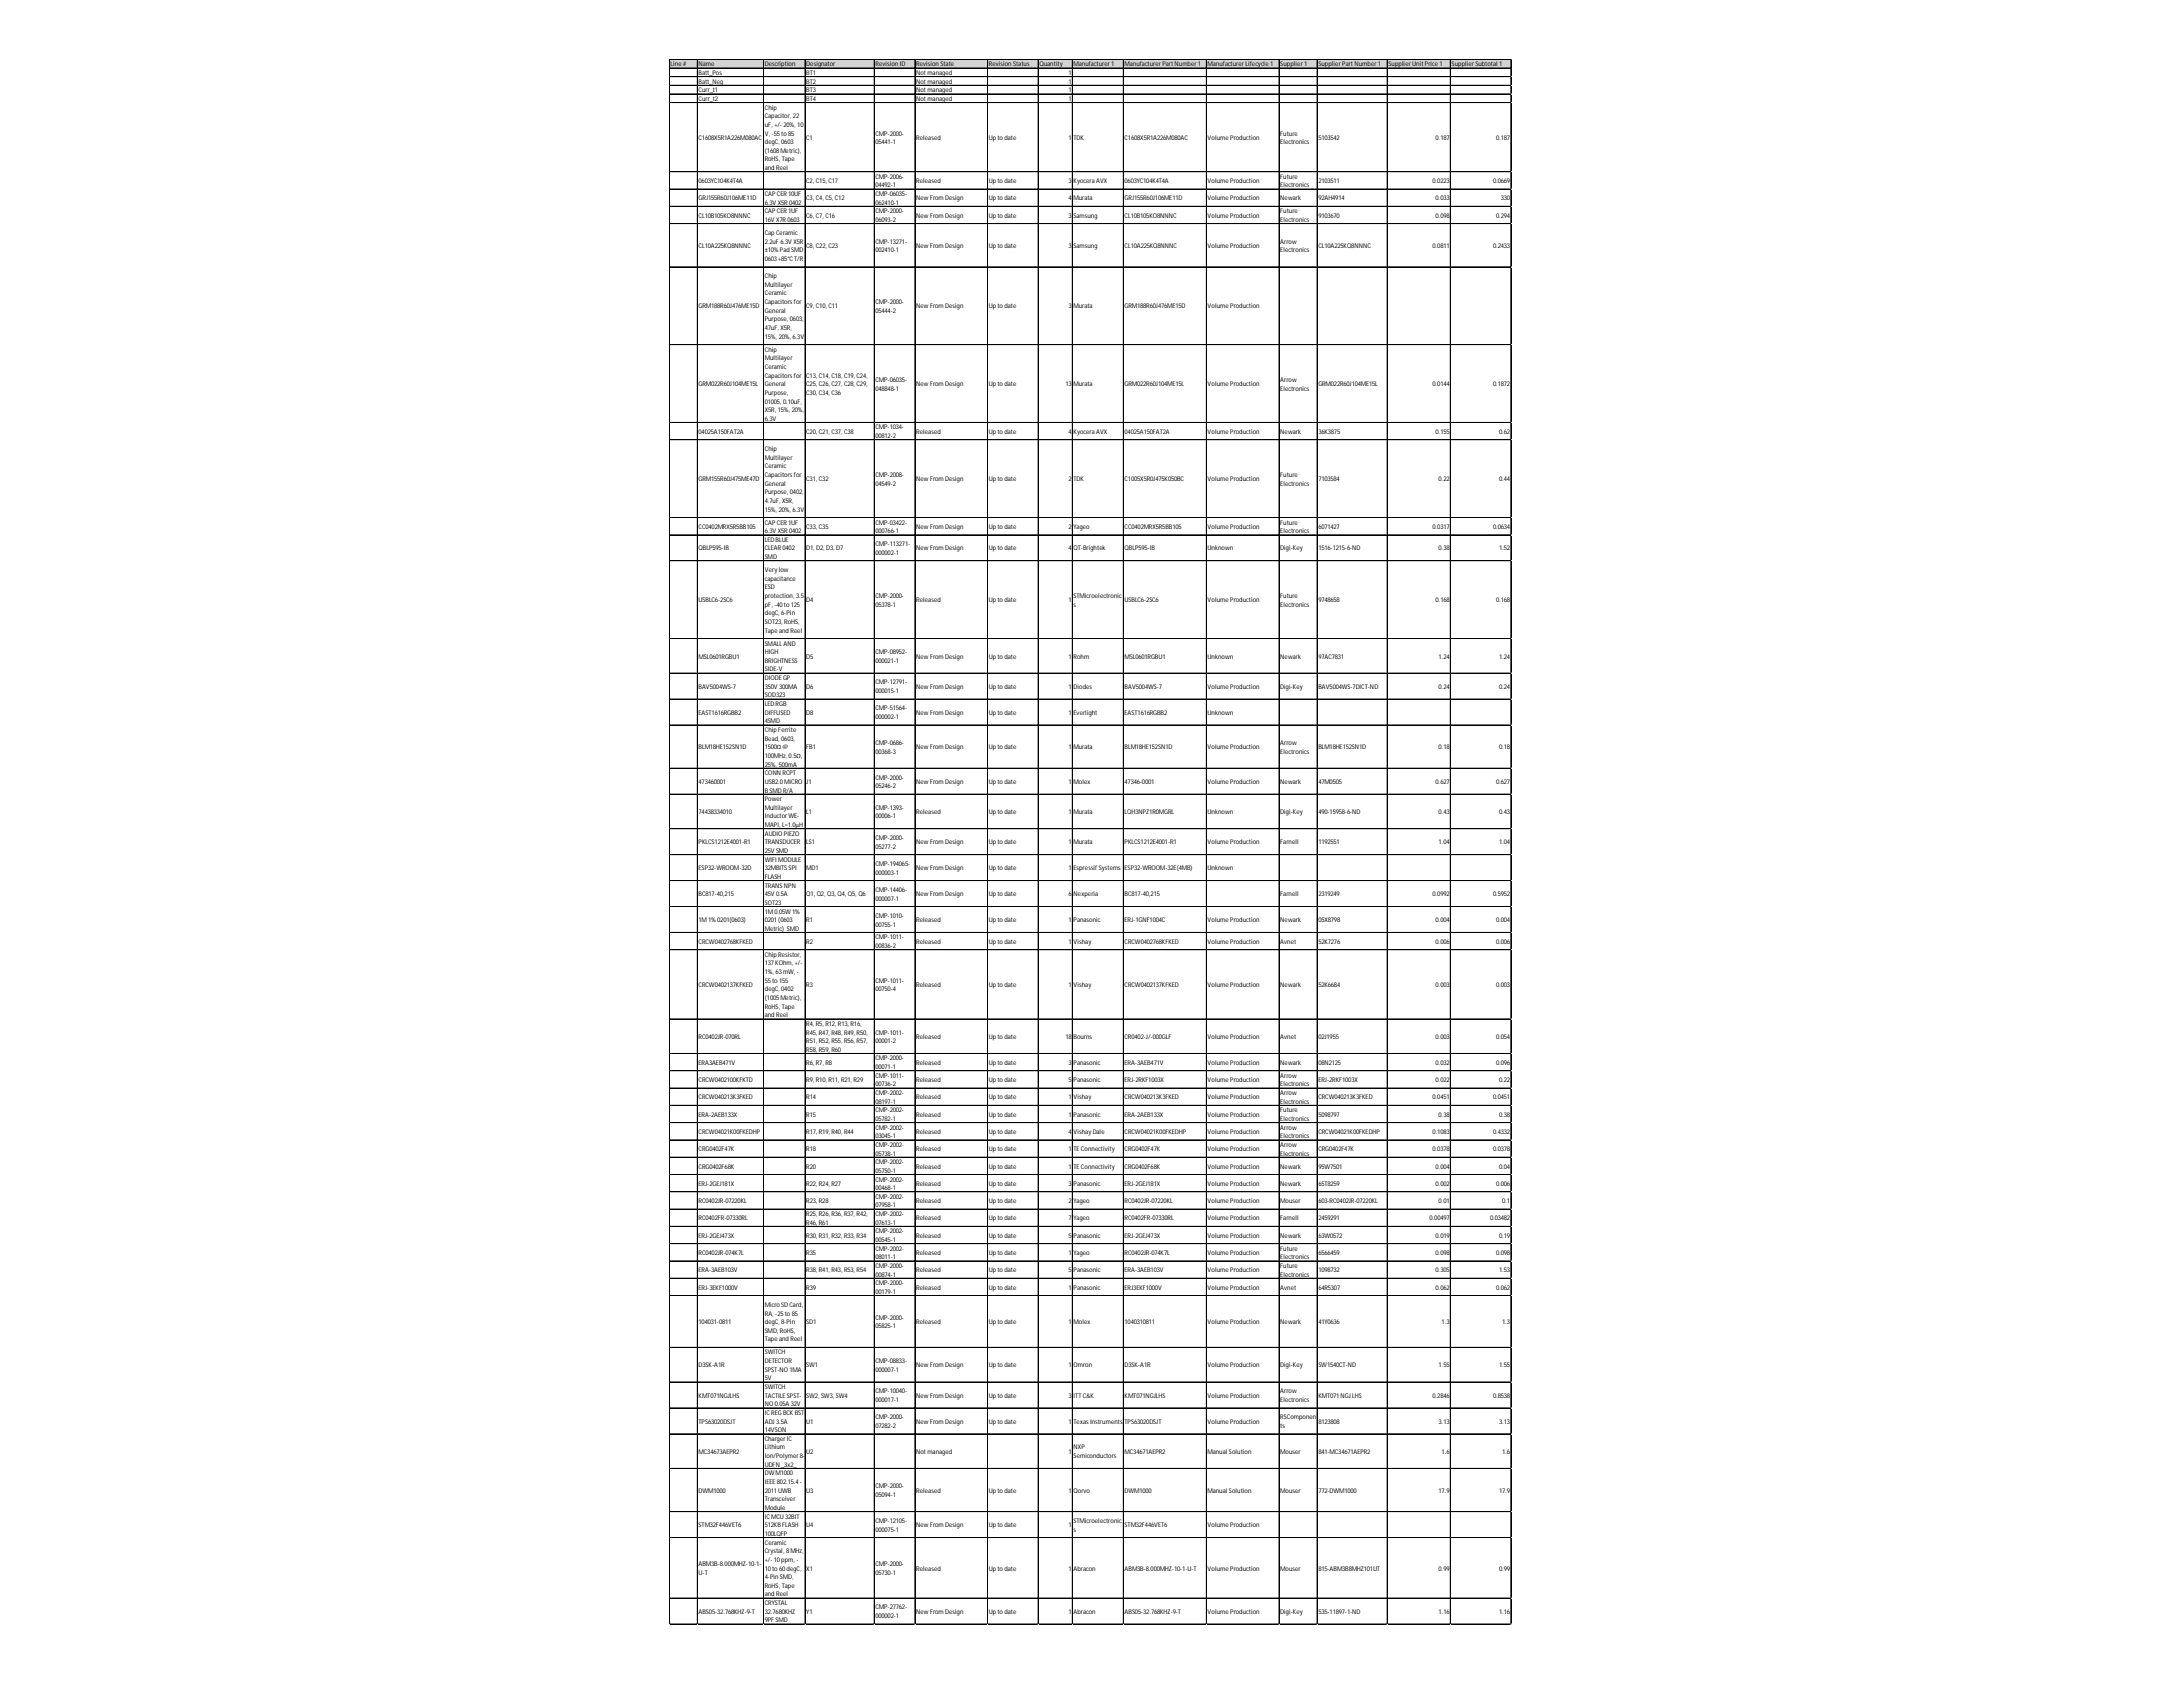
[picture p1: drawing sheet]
<svg xmlns="http://www.w3.org/2000/svg" width="279mm" height="216mm" viewBox="0 0 279 216" stroke-linecap="round" stroke-linejoin="round" font-family="sans-serif">
<defs><g id="words">
<g font-size=".8">
<text x="85.8" y="8.5">Line #</text>
<text x="89.4" y="8.5">Name</text>
<text x="89.4" y="9.6">Batt_Pos</text>
<text x="89.4" y="10.7">Batt_Neg</text>
<text x="89.4" y="11.8">Curr_t1</text>
<text x="97.9" y="8.5">Description</text>
<text x="103.2" y="8.5">Designator</text>
<text x="103.2" y="9.6">BT1</text>
<text x="103.2" y="10.7">BT2</text>
<text x="103.2" y="11.8">BT3</text>
<text x="112.1" y="8.5">Revision ID</text>
<text x="117.3" y="8.5">Revision State</text>
<text x="117.3" y="9.6">Notmanaged</text>
<text x="117.3" y="10.7">Notmanaged</text>
<text x="117.3" y="11.8">Notmanaged</text>
<text x="126.6" y="8.5">Revision Status</text>
<text x="133" y="8.5">Quantity</text>
<text x="136.7" y="9.6">1</text>
<text x="136.7" y="10.7">1</text>
<text x="136.7" y="11.8">1</text>
<text x="137.4" y="8.5">Manufacturer1</text>
<text x="143.9" y="8.5">ManufacturerPartNumber1</text>
<text x="154.6" y="8.5">ManufacturerLifecycle 1</text>
<text x="163.9" y="8.5">Supplier1</text>
<text x="168.7" y="8.5">SupplierPartNumber1</text>
<text x="177.7" y="8.5">SupplierUnitPrice 1</text>
<text x="185.8" y="8.5">SupplierSubtotal 1</text>
<text x="89.4" y="12.9">Curr_t2</text>
<text x="89.4" y="17.9">C1608X5R1A226M080AC</text>
<text x="97.9" y="14">Chip</text>
<text x="97.9" y="15.1">Capacitor, 22</text>
<text x="97.9" y="16.2">uF, +/- 20%, 10</text>
<text x="97.9" y="17.3">V, -55to 85</text>
<text x="103.2" y="12.9">BT4</text>
<text x="103.2" y="17.9">C1</text>
<text x="112.1" y="17.3">CMP-2000-</text>
<text x="117.3" y="12.9">Notmanaged</text>
<text x="117.3" y="17.9">Released</text>
<text x="126.6" y="17.9">Up to date</text>
<text x="136.7" y="12.9">1</text>
<text x="136.7" y="17.9">1</text>
<text x="137.4" y="17.9">TDK</text>
<text x="143.9" y="17.9">C1608X5R1A226M080AC</text>
<text x="154.6" y="17.9">Volume Production</text>
<text x="163.9" y="17.3">Future</text>
<text x="168.7" y="17.9">5103542</text>
<text x="183.7" y="17.9">0.187</text>
<text x="191.5" y="17.9">0.187</text>
<text x="89.4" y="23.4">0603YC104K4T4A</text>
<text x="97.9" y="18.5">degC, 0603</text>
<text x="97.9" y="19.6">(1608Metric),</text>
<text x="97.9" y="20.7">RoHS, Tape</text>
<text x="97.9" y="21.8">and Reel</text>
<text x="103.2" y="23.4">C2, C15, C17</text>
<text x="112.1" y="18.5">05441-1</text>
<text x="112.1" y="22.9">CMP-2006-</text>
<text x="112.1" y="24">04492-1</text>
<text x="117.3" y="23.4">Released</text>
<text x="126.6" y="23.4">Up to date</text>
<text x="136.7" y="23.4">3</text>
<text x="137.4" y="23.4">Kyocera AVX</text>
<text x="143.9" y="23.4">0603YC104K4T4A</text>
<text x="154.6" y="23.4">Volume Production</text>
<text x="163.9" y="18.5">Electronics</text>
<text x="163.9" y="22.9">Future</text>
<text x="163.9" y="24">Electronics</text>
<text x="168.7" y="23.4">2103511</text>
<text x="183.4" y="23.4">0.0223</text>
<text x="191.1" y="23.4">0.0669</text>
<text x="89.4" y="25.6">GRJ155R60J106ME11D</text>
<text x="89.4" y="27.9">CL10B105KO8NNNC</text>
<text x="97.9" y="25.1">CAPCER10UF</text>
<text x="97.9" y="26.2">6.3V X5R0402</text>
<text x="97.9" y="27.3">CAPCER1UF</text>
<text x="97.9" y="28.4">16V X7R0603</text>
<text x="103.2" y="25.6">C3, C4, C5, C12</text>
<text x="103.2" y="27.9">C6, C7, C16</text>
<text x="112.1" y="25.1">CMP-06035-</text>
<text x="112.1" y="26.2">062410-1</text>
<text x="112.1" y="27.3">CMP-2000-</text>
<text x="112.1" y="28.4">06093-2</text>
<text x="117.3" y="25.6">NewFrom Design</text>
<text x="117.3" y="27.9">NewFrom Design</text>
<text x="126.6" y="25.6">Up to date</text>
<text x="126.6" y="27.9">Up to date</text>
<text x="136.7" y="25.6">4</text>
<text x="136.7" y="27.9">3</text>
<text x="137.4" y="25.6">Murata</text>
<text x="137.4" y="27.9">Samsung</text>
<text x="143.9" y="25.6">GRJ155R60J106ME11D</text>
<text x="143.9" y="27.9">CL10B105KO8NNNC</text>
<text x="154.6" y="25.6">Volume Production</text>
<text x="154.6" y="27.9">Volume Production</text>
<text x="163.9" y="25.6">Newark</text>
<text x="163.9" y="27.3">Future</text>
<text x="163.9" y="28.4">Electronics</text>
<text x="168.7" y="25.6">92AH4914</text>
<text x="168.7" y="27.9">9103670</text>
<text x="183.7" y="25.6">0.033</text>
<text x="183.7" y="27.9">0.098</text>
<text x="191.5" y="27.9">0.294</text>
<text x="192.1" y="25.6">330</text>
<text x="89.4" y="31.7">CL10A225KQ8NNNC</text>
<text x="97.9" y="30.1">Cap Ceramic</text>
<text x="97.9" y="31.2">2.2uF 6.3V X5R</text>
<text x="97.9" y="32.3">±10%Pad SMD</text>
<text x="97.9" y="33.4">0603+85°CT/R</text>
<text x="97.9" y="35.6">Chip</text>
<text x="103.2" y="31.7">C8, C22, C23</text>
<text x="112.1" y="31.2">CMP-13271-</text>
<text x="112.1" y="32.3">002410-1</text>
<text x="117.3" y="31.7">NewFrom Design</text>
<text x="126.6" y="31.7">Up to date</text>
<text x="136.7" y="31.7">3</text>
<text x="137.4" y="31.7">Samsung</text>
<text x="143.9" y="31.7">CL10A225KQ8NNNC</text>
<text x="154.6" y="31.7">Volume Production</text>
<text x="163.9" y="31.2">Arrow</text>
<text x="163.9" y="32.3">Electronics</text>
<text x="168.7" y="31.7">CL10A225KQ8NNNC</text>
<text x="183.4" y="31.7">0.0811</text>
<text x="191.1" y="31.7">0.2433</text>
<text x="89.4" y="39.5">GRM188R60J476ME15D</text>
<text x="97.9" y="36.7">Multilayer</text>
<text x="97.9" y="37.8">Ceramic</text>
<text x="97.9" y="38.9">Capacitorsfor</text>
<text x="97.9" y="40">General</text>
<text x="97.9" y="41.1">Purpose, 0603,</text>
<text x="103.2" y="39.5">C9, C10, C11</text>
<text x="112.1" y="38.9">CMP-2000-</text>
<text x="112.1" y="40">05444-2</text>
<text x="117.3" y="39.5">NewFrom Design</text>
<text x="126.6" y="39.5">Up to date</text>
<text x="136.7" y="39.5">3</text>
<text x="137.4" y="39.5">Murata</text>
<text x="143.9" y="39.5">GRM188R60J476ME15D</text>
<text x="154.6" y="39.5">Volume Production</text>
<text x="97.9" y="42.2">47uF, X5R,</text>
<text x="97.9" y="43.3">15%, 20%, 6.3V</text>
<text x="97.9" y="45">Chip</text>
<text x="97.9" y="46.1">Multilayer</text>
<text x="97.9" y="47.2">Ceramic</text>
<text x="89.4" y="49.4">GRM022R60J104ME15L</text>
<text x="97.9" y="48.3">Capacitorsfor</text>
<text x="97.9" y="49.4">General</text>
<text x="97.9" y="50.5">Purpose,</text>
<text x="97.9" y="51.6">01005, 0.10uF,</text>
<text x="97.9" y="52.7">X5R, 15%, 20%,</text>
<text x="97.9" y="53.9">6.3V</text>
<text x="103.2" y="48.3">C13, C14, C18, C19, C24,</text>
<text x="103.2" y="49.4">C25, C26, C27, C28, C29,</text>
<text x="103.2" y="50.5">C30, C34, C36</text>
<text x="112.1" y="48.9">CMP-06035-</text>
<text x="112.1" y="50">048848-1</text>
<text x="117.3" y="49.4">NewFrom Design</text>
<text x="126.6" y="49.4">Up to date</text>
<text x="136.4" y="49.4">13</text>
<text x="137.4" y="49.4">Murata</text>
<text x="143.9" y="49.4">GRM022R60J104ME15L</text>
<text x="154.6" y="49.4">Volume Production</text>
<text x="163.9" y="48.9">Arrow</text>
<text x="163.9" y="50">Electronics</text>
<text x="168.7" y="49.4">GRM022R60J104ME15L</text>
<text x="183.4" y="49.4">0.0144</text>
<text x="191.1" y="49.4">0.1872</text>
<text x="89.4" y="55.5">04025A150FAT2A</text>
<text x="97.9" y="57.7">Chip</text>
<text x="97.9" y="58.8">Multilayer</text>
<text x="97.9" y="59.9">Ceramic</text>
<text x="103.2" y="55.5">C20, C21, C37, C38</text>
<text x="112.1" y="55">CMP-1034-</text>
<text x="112.1" y="56.1">00812-2</text>
<text x="117.3" y="55.5">Released</text>
<text x="126.6" y="55.5">Up to date</text>
<text x="136.7" y="55.5">4</text>
<text x="137.4" y="55.5">Kyocera AVX</text>
<text x="143.9" y="55.5">04025A150FAT2A</text>
<text x="154.6" y="55.5">Volume Production</text>
<text x="163.9" y="55.5">Newark</text>
<text x="168.7" y="55.5">36K3875</text>
<text x="183.7" y="55.5">0.155</text>
<text x="191.9" y="55.5">0.62</text>
<text x="89.4" y="61.6">GRM155R60J475ME47D</text>
<text x="97.9" y="61">Capacitorsfor</text>
<text x="97.9" y="62.2">General</text>
<text x="97.9" y="63.3">Purpose, 0402,</text>
<text x="97.9" y="64.4">4.7uF, X5R,</text>
<text x="97.9" y="65.5">15%, 20%, 6.3V</text>
<text x="103.2" y="61.6">C31, C32</text>
<text x="112.1" y="61">CMP-2008-</text>
<text x="112.1" y="62.2">04549-2</text>
<text x="117.3" y="61.6">NewFrom Design</text>
<text x="126.6" y="61.6">Up to date</text>
<text x="136.7" y="61.6">2</text>
<text x="137.4" y="61.6">TDK</text>
<text x="143.9" y="61.6">C1005X5R0J475K050BC</text>
<text x="154.6" y="61.6">Volume Production</text>
<text x="163.9" y="61">Future</text>
<text x="163.9" y="62.2">Electronics</text>
<text x="168.7" y="61.6">7103584</text>
<text x="184.1" y="61.6">0.22</text>
<text x="191.9" y="61.6">0.44</text>
<text x="89.4" y="67.7">CC0402MRX5R5BB105</text>
<text x="89.4" y="70.4">QBLP595-IB</text>
<text x="97.9" y="67.1">CAPCER1UF</text>
<text x="97.9" y="68.2">6.3V X5R0402</text>
<text x="97.9" y="69.3">LED BLUE</text>
<text x="97.9" y="70.4">CLEAR0402</text>
<text x="97.9" y="71.6">SMD</text>
<text x="103.2" y="67.7">C33, C35</text>
<text x="103.2" y="70.4">D1, D2, D3, D7</text>
<text x="112.1" y="67.1">CMP-03422-</text>
<text x="112.1" y="68.2">000766-1</text>
<text x="112.1" y="69.9">CMP-113271-</text>
<text x="112.1" y="71">000002-1</text>
<text x="117.3" y="67.7">NewFrom Design</text>
<text x="117.3" y="70.4">NewFrom Design</text>
<text x="126.6" y="67.7">Up to date</text>
<text x="126.6" y="70.4">Up to date</text>
<text x="136.7" y="67.7">2</text>
<text x="136.7" y="70.4">4</text>
<text x="137.4" y="67.7">Yageo</text>
<text x="137.4" y="70.4">QT-Brightek</text>
<text x="143.9" y="67.7">CC0402MRX5R5BB105</text>
<text x="143.9" y="70.4">QBLP595-IB</text>
<text x="154.6" y="67.7">Volume Production</text>
<text x="154.6" y="70.4">Unknown</text>
<text x="163.9" y="67.1">Future</text>
<text x="163.9" y="68.2">Electronics</text>
<text x="163.9" y="70.4">Digi-Key</text>
<text x="168.7" y="67.7">6071427</text>
<text x="168.7" y="70.4">1516-1215-6-ND</text>
<text x="183.4" y="67.7">0.0317</text>
<text x="184.1" y="70.4">0.38</text>
<text x="191.1" y="67.7">0.0634</text>
<text x="191.9" y="70.4">1.52</text>
<text x="89.4" y="77.1">USBLC6-2SC6</text>
<text x="97.9" y="73.2">Verylow</text>
<text x="97.9" y="74.3">capacitance</text>
<text x="97.9" y="75.4">ESD</text>
<text x="97.9" y="76.5">protection, 3.5</text>
<text x="97.9" y="77.6">pF, -40to 125</text>
<text x="103.2" y="77.1">D4</text>
<text x="112.1" y="76.5">CMP-2000-</text>
<text x="112.1" y="77.6">05378-1</text>
<text x="117.3" y="77.1">Released</text>
<text x="126.6" y="77.1">Up to date</text>
<text x="136.7" y="77.1">1</text>
<text x="137.4" y="76.5">STMicroelectronic</text>
<text x="137.4" y="77.6">s</text>
<text x="143.9" y="77.1">USBLC6-2SC6</text>
<text x="154.6" y="77.1">Volume Production</text>
<text x="163.9" y="76.5">Future</text>
<text x="163.9" y="77.6">Electronics</text>
<text x="168.7" y="77.1">9748658</text>
<text x="183.7" y="77.1">0.168</text>
<text x="191.5" y="77.1">0.168</text>
<text x="97.9" y="78.7">degC, 6-Pin</text>
<text x="97.9" y="79.9">SOT23, RoHS,</text>
<text x="97.9" y="81">Tape and Reel</text>
<text x="97.9" y="82.6">SMALLAND</text>
<text x="97.9" y="83.7">HIGH</text>
<text x="112.1" y="83.7">CMP-08952-</text>
<text x="89.4" y="84.3">MSL0601RGBU1</text>
<text x="89.4" y="88.1">BAV5004WS-7</text>
<text x="97.9" y="84.8">BRIGHTNESS</text>
<text x="97.9" y="85.9">SIDE-V</text>
<text x="97.9" y="87">DIODEGP</text>
<text x="97.9" y="88.1">350V 300MA</text>
<text x="97.9" y="89.3">SOD323</text>
<text x="103.2" y="84.3">D5</text>
<text x="103.2" y="88.1">D6</text>
<text x="112.1" y="84.8">000021-1</text>
<text x="112.1" y="87.6">CMP-12791-</text>
<text x="112.1" y="88.7">000015-1</text>
<text x="117.3" y="84.3">NewFrom Design</text>
<text x="117.3" y="88.1">NewFrom Design</text>
<text x="126.6" y="84.3">Up to date</text>
<text x="126.6" y="88.1">Up to date</text>
<text x="136.7" y="84.3">1</text>
<text x="136.7" y="88.1">1</text>
<text x="137.4" y="84.3">Rohm</text>
<text x="137.4" y="88.1">Diodes</text>
<text x="143.9" y="84.3">MSL0601RGBU1</text>
<text x="143.9" y="88.1">BAV5004WS-7</text>
<text x="154.6" y="84.3">Unknown</text>
<text x="154.6" y="88.1">Volume Production</text>
<text x="163.9" y="84.3">Newark</text>
<text x="163.9" y="88.1">Digi-Key</text>
<text x="168.7" y="84.3">97AC7831</text>
<text x="168.7" y="88.1">BAV5004WS-7DICT-ND</text>
<text x="184.1" y="84.3">1.24</text>
<text x="184.1" y="88.1">0.24</text>
<text x="191.9" y="84.3">1.24</text>
<text x="191.9" y="88.1">0.24</text>
<text x="89.4" y="91.5">EAST1616RGBB2</text>
<text x="89.4" y="95.9">BLM18HE152SN1D</text>
<text x="97.9" y="90.4">LED RGB</text>
<text x="97.9" y="91.5">DIFFUSED</text>
<text x="97.9" y="92.6">4SMD</text>
<text x="97.9" y="93.7">Chip Ferrite</text>
<text x="97.9" y="94.8">Bead, 0603,</text>
<text x="97.9" y="95.9">1500Ω @</text>
<text x="103.2" y="91.5">D8</text>
<text x="103.2" y="95.9">FB1</text>
<text x="112.1" y="90.9">CMP-51564-</text>
<text x="112.1" y="92">000002-1</text>
<text x="112.1" y="95.3">CMP-0686-</text>
<text x="117.3" y="91.5">NewFrom Design</text>
<text x="117.3" y="95.9">NewFrom Design</text>
<text x="126.6" y="91.5">Up to date</text>
<text x="126.6" y="95.9">Up to date</text>
<text x="136.7" y="91.5">1</text>
<text x="136.7" y="95.9">1</text>
<text x="137.4" y="91.5">Everlight</text>
<text x="137.4" y="95.9">Murata</text>
<text x="143.9" y="91.5">EAST1616RGBB2</text>
<text x="143.9" y="95.9">BLM18HE152SN1D</text>
<text x="154.6" y="91.5">Unknown</text>
<text x="154.6" y="95.9">Volume Production</text>
<text x="163.9" y="95.3">Arrow</text>
<text x="168.7" y="95.9">BLM18HE152SN1D</text>
<text x="184.1" y="95.9">0.18</text>
<text x="191.9" y="95.9">0.18</text>
<text x="89.4" y="100.3">473460001</text>
<text x="97.9" y="97">100MHz, 0.5Ω,</text>
<text x="97.9" y="98.1">25%, 500mA</text>
<text x="97.9" y="99.2">CONN RCPT</text>
<text x="97.9" y="100.3">USB2.0MICRO</text>
<text x="97.9" y="101.4">BSMD R/A</text>
<text x="103.2" y="100.3">J1</text>
<text x="112.1" y="96.4">00368-3</text>
<text x="112.1" y="99.8">CMP-2000-</text>
<text x="112.1" y="100.9">05246-2</text>
<text x="117.3" y="100.3">NewFrom Design</text>
<text x="126.6" y="100.3">Up to date</text>
<text x="136.7" y="100.3">1</text>
<text x="137.4" y="100.3">Molex</text>
<text x="143.9" y="100.3">47346-0001</text>
<text x="154.6" y="100.3">Volume Production</text>
<text x="163.9" y="96.4">Electronics</text>
<text x="163.9" y="100.3">Newark</text>
<text x="168.7" y="100.3">47M0505</text>
<text x="183.7" y="100.3">0.627</text>
<text x="191.5" y="100.3">0.627</text>
<text x="89.4" y="104.2">74438334010</text>
<text x="97.9" y="102.5">Power</text>
<text x="97.9" y="103.6">Multilayer</text>
<text x="97.9" y="104.7">InductorWE-</text>
<text x="97.9" y="105.9">MAPI, L=1.0µH</text>
<text x="97.9" y="107">AUDIO PIEZO</text>
<text x="103.2" y="104.2">L1</text>
<text x="112.1" y="103.6">CMP-1393-</text>
<text x="112.1" y="104.7">00006-1</text>
<text x="112.1" y="107.5">CMP-2000-</text>
<text x="117.3" y="104.2">Released</text>
<text x="126.6" y="104.2">Up to date</text>
<text x="136.7" y="104.2">1</text>
<text x="137.4" y="104.2">Murata</text>
<text x="143.9" y="104.2">LQH3NPZ1R0MGRL</text>
<text x="154.6" y="104.2">Unknown</text>
<text x="163.9" y="104.2">Digi-Key</text>
<text x="168.7" y="104.2">490-15958-6-ND</text>
<text x="184.1" y="104.2">0.43</text>
<text x="191.9" y="104.2">0.43</text>
<text x="89.4" y="108.1">PKLCS1212E4001-R1</text>
<text x="89.4" y="111.4">ESP32-WROOM-32D</text>
<text x="97.9" y="108.1">TRANSDUCER</text>
<text x="97.9" y="109.2">25V SMD</text>
<text x="97.9" y="110.3">WIFI MODULE</text>
<text x="97.9" y="111.4">32MBITSSPI</text>
<text x="97.9" y="112.5">FLASH</text>
<text x="97.9" y="113.6">TRANSNPN</text>
<text x="103.2" y="108.1">LS1</text>
<text x="103.2" y="111.4">MD1</text>
<text x="112.1" y="108.6">05277-2</text>
<text x="112.1" y="110.8">CMP-194065-</text>
<text x="112.1" y="111.9">000003-1</text>
<text x="117.3" y="108.1">NewFrom Design</text>
<text x="117.3" y="111.4">NewFrom Design</text>
<text x="126.6" y="108.1">Up to date</text>
<text x="126.6" y="111.4">Up to date</text>
<text x="136.7" y="108.1">1</text>
<text x="136.7" y="111.4">1</text>
<text x="137.4" y="108.1">Murata</text>
<text x="137.4" y="111.4">EspressifSystems</text>
<text x="143.9" y="108.1">PKLCS1212E4001-R1</text>
<text x="143.9" y="111.4">ESP32-WROOM-32E(4MB)</text>
<text x="154.6" y="108.1">Volume Production</text>
<text x="154.6" y="111.4">Unknown</text>
<text x="163.9" y="108.1">Farnell</text>
<text x="168.7" y="108.1">1192551</text>
<text x="184.1" y="108.1">1.04</text>
<text x="191.9" y="108.1">1.04</text>
<text x="89.4" y="114.7">BC817-40,215</text>
<text x="89.4" y="118">1M1%0201(0603)</text>
<text x="97.9" y="114.7">45V 0.5A</text>
<text x="97.9" y="115.8">SOT23</text>
<text x="97.9" y="116.9">1M0.05W1%</text>
<text x="97.9" y="118">0201(0603</text>
<text x="97.9" y="119.1">Metric) SMD</text>
<text x="103.2" y="114.7">Q1, Q2, Q3, Q4, Q5, Q6</text>
<text x="103.2" y="118">R1</text>
<text x="112.1" y="114.1">CMP-14406-</text>
<text x="112.1" y="115.3">000007-1</text>
<text x="112.1" y="117.5">CMP-1010-</text>
<text x="112.1" y="118.6">00755-1</text>
<text x="117.3" y="114.7">NewFrom Design</text>
<text x="117.3" y="118">Released</text>
<text x="126.6" y="114.7">Up to date</text>
<text x="126.6" y="118">Up to date</text>
<text x="136.7" y="114.7">6</text>
<text x="136.7" y="118">1</text>
<text x="137.4" y="114.7">Nexperia</text>
<text x="137.4" y="118">Panasonic</text>
<text x="143.9" y="114.7">BC817-40,215</text>
<text x="143.9" y="118">ERJ-1GNF1004C</text>
<text x="154.6" y="118">Volume Production</text>
<text x="163.9" y="114.7">Farnell</text>
<text x="163.9" y="118">Newark</text>
<text x="168.7" y="114.7">2319249</text>
<text x="168.7" y="118">05X8798</text>
<text x="183.4" y="114.7">0.0992</text>
<text x="183.7" y="118">0.004</text>
<text x="191.1" y="114.7">0.5952</text>
<text x="191.5" y="118">0.004</text>
<text x="89.4" y="120.8">CRCW0402768KFKED</text>
<text x="97.9" y="122.4">Chip Resistor,</text>
<text x="97.9" y="123.6">137KOhm, +/-</text>
<text x="97.9" y="124.7">1%, 63mW, -</text>
<text x="97.9" y="125.8">55to 155</text>
<text x="103.2" y="120.8">R2</text>
<text x="112.1" y="120.2">CMP-1011-</text>
<text x="112.1" y="121.3">00836-2</text>
<text x="112.1" y="125.8">CMP-1011-</text>
<text x="117.3" y="120.8">Released</text>
<text x="126.6" y="120.8">Up to date</text>
<text x="136.7" y="120.8">1</text>
<text x="137.4" y="120.8">Vishay</text>
<text x="143.9" y="120.8">CRCW0402768KFKED</text>
<text x="154.6" y="120.8">Volume Production</text>
<text x="163.9" y="120.8">Avnet</text>
<text x="168.7" y="120.8">52K7276</text>
<text x="183.7" y="120.8">0.006</text>
<text x="191.5" y="120.8">0.006</text>
<text x="89.4" y="126.3">CRCW0402137KFKED</text>
<text x="97.9" y="126.9">degC, 0402</text>
<text x="97.9" y="128">(1005Metric),</text>
<text x="97.9" y="129.1">RoHS, Tape</text>
<text x="97.9" y="130.2">and Reel</text>
<text x="103.2" y="126.3">R3</text>
<text x="103.2" y="131.3">R4, R5, R12, R13, R16,</text>
<text x="112.1" y="126.9">00750-4</text>
<text x="117.3" y="126.3">Released</text>
<text x="126.6" y="126.3">Up to date</text>
<text x="136.7" y="126.3">1</text>
<text x="137.4" y="126.3">Vishay</text>
<text x="143.9" y="126.3">CRCW0402137KFKED</text>
<text x="154.6" y="126.3">Volume Production</text>
<text x="163.9" y="126.3">Newark</text>
<text x="168.7" y="126.3">52K6684</text>
<text x="183.7" y="126.3">0.003</text>
<text x="191.5" y="126.3">0.003</text>
<text x="89.4" y="133">RC0402JR-070RL</text>
<text x="89.4" y="136.3">ERA3AEB471V</text>
<text x="103.2" y="132.4">R45, R47, R48, R49, R50,</text>
<text x="103.2" y="133.5">R51, R52, R55, R56, R57,</text>
<text x="103.2" y="134.6">R58, R59, R60</text>
<text x="103.2" y="136.3">R6, R7, R8</text>
<text x="112.1" y="132.4">CMP-1011-</text>
<text x="112.1" y="133.5">00001-2</text>
<text x="112.1" y="135.7">CMP-2000-</text>
<text x="112.1" y="136.8">00071-1</text>
<text x="112.1" y="137.9">CMP-1011-</text>
<text x="117.3" y="133">Released</text>
<text x="117.3" y="136.3">Released</text>
<text x="126.6" y="133">Up to date</text>
<text x="126.6" y="136.3">Up to date</text>
<text x="136.4" y="133">18</text>
<text x="136.7" y="136.3">3</text>
<text x="137.4" y="133">Bourns</text>
<text x="137.4" y="136.3">Panasonic</text>
<text x="143.9" y="133">CR0402-J/-000GLF</text>
<text x="143.9" y="136.3">ERA-3AEB471V</text>
<text x="154.6" y="133">Volume Production</text>
<text x="154.6" y="136.3">Volume Production</text>
<text x="163.9" y="133">Avnet</text>
<text x="163.9" y="136.3">Newark</text>
<text x="163.9" y="137.9">Arrow</text>
<text x="168.7" y="133">02J1955</text>
<text x="168.7" y="136.3">08N2125</text>
<text x="183.7" y="133">0.003</text>
<text x="183.7" y="136.3">0.032</text>
<text x="191.5" y="133">0.054</text>
<text x="191.5" y="136.3">0.096</text>
<text x="89.4" y="138.5">CRCW0402100KFKTD</text>
<text x="89.4" y="140.7">CRCW040213K3FKED</text>
<text x="89.4" y="142.9">ERA-2AEB133X</text>
<text x="103.2" y="138.5">R9, R10, R11, R21, R29</text>
<text x="103.2" y="140.7">R14</text>
<text x="103.2" y="142.9">R15</text>
<text x="112.1" y="139">00736-2</text>
<text x="112.1" y="140.1">CMP-2002-</text>
<text x="112.1" y="141.3">08197-1</text>
<text x="112.1" y="142.4">CMP-2002-</text>
<text x="112.1" y="143.5">05782-1</text>
<text x="117.3" y="138.5">Released</text>
<text x="117.3" y="140.7">Released</text>
<text x="117.3" y="142.9">Released</text>
<text x="126.6" y="138.5">Up to date</text>
<text x="126.6" y="140.7">Up to date</text>
<text x="126.6" y="142.9">Up to date</text>
<text x="136.7" y="138.5">5</text>
<text x="136.7" y="140.7">1</text>
<text x="136.7" y="142.9">1</text>
<text x="137.4" y="138.5">Panasonic</text>
<text x="137.4" y="140.7">Vishay</text>
<text x="137.4" y="142.9">Panasonic</text>
<text x="143.9" y="138.5">ERJ-2RKF1003X</text>
<text x="143.9" y="140.7">CRCW040213K3FKED</text>
<text x="143.9" y="142.9">ERA-2AEB133X</text>
<text x="154.6" y="138.5">Volume Production</text>
<text x="154.6" y="140.7">Volume Production</text>
<text x="154.6" y="142.9">Volume Production</text>
<text x="163.9" y="139">Electronics</text>
<text x="163.9" y="140.1">Arrow</text>
<text x="163.9" y="141.3">Electronics</text>
<text x="163.9" y="142.4">Future</text>
<text x="163.9" y="143.5">Electronics</text>
<text x="168.7" y="138.5">ERJ-2RKF1003X</text>
<text x="168.7" y="140.7">CRCW040213K3FKED</text>
<text x="168.7" y="142.9">5098797</text>
<text x="183.4" y="140.7">0.0451</text>
<text x="183.7" y="138.5">0.022</text>
<text x="184.1" y="142.9">0.38</text>
<text x="191.1" y="140.7">0.0451</text>
<text x="191.9" y="138.5">0.22</text>
<text x="191.9" y="142.9">0.38</text>
<text x="89.4" y="145.1">CRCW04021K00FKEDHP</text>
<text x="89.4" y="147.3">CRG0402F47K</text>
<text x="89.4" y="149.5">CRG0402F68K</text>
<text x="103.2" y="145.1">R17, R19, R40, R44</text>
<text x="103.2" y="147.3">R18</text>
<text x="103.2" y="149.5">R20</text>
<text x="112.1" y="144.6">CMP-2002-</text>
<text x="112.1" y="145.7">03045-1</text>
<text x="112.1" y="146.8">CMP-2002-</text>
<text x="112.1" y="147.9">05738-1</text>
<text x="112.1" y="149">CMP-2002-</text>
<text x="117.3" y="145.1">Released</text>
<text x="117.3" y="147.3">Released</text>
<text x="117.3" y="149.5">Released</text>
<text x="126.6" y="145.1">Up to date</text>
<text x="126.6" y="147.3">Up to date</text>
<text x="126.6" y="149.5">Up to date</text>
<text x="136.7" y="145.1">4</text>
<text x="136.7" y="147.3">1</text>
<text x="136.7" y="149.5">1</text>
<text x="137.4" y="145.1">VishayDale</text>
<text x="137.4" y="147.3">TEConnectivity</text>
<text x="137.4" y="149.5">TEConnectivity</text>
<text x="143.9" y="145.1">CRCW04021K00FKEDHP</text>
<text x="143.9" y="147.3">CRG0402F47K</text>
<text x="143.9" y="149.5">CRG0402F68K</text>
<text x="154.6" y="145.1">Volume Production</text>
<text x="154.6" y="147.3">Volume Production</text>
<text x="154.6" y="149.5">Volume Production</text>
<text x="163.9" y="144.6">Arrow</text>
<text x="163.9" y="145.7">Electronics</text>
<text x="163.9" y="146.8">Arrow</text>
<text x="163.9" y="147.9">Electronics</text>
<text x="163.9" y="149.5">Newark</text>
<text x="168.7" y="145.1">CRCW04021K00FKEDHP</text>
<text x="168.7" y="147.3">CRG0402F47K</text>
<text x="168.7" y="149.5">95W7501</text>
<text x="183.4" y="145.1">0.1083</text>
<text x="183.4" y="147.3">0.0378</text>
<text x="183.7" y="149.5">0.004</text>
<text x="191.1" y="145.1">0.4332</text>
<text x="191.1" y="147.3">0.0378</text>
<text x="191.9" y="149.5">0.04</text>
<text x="89.4" y="151.8">ERJ-2GEJ181X</text>
<text x="89.4" y="154">RC0402JR-07220KL</text>
<text x="103.2" y="151.8">R22, R24, R27</text>
<text x="103.2" y="154">R23, R28</text>
<text x="103.2" y="155.6">R25, R26, R36, R37, R42,</text>
<text x="112.1" y="150.1">05750-1</text>
<text x="112.1" y="151.2">CMP-2002-</text>
<text x="112.1" y="152.3">00468-1</text>
<text x="112.1" y="153.4">CMP-2002-</text>
<text x="112.1" y="154.5">07958-1</text>
<text x="112.1" y="155.6">CMP-2002-</text>
<text x="117.3" y="151.8">Released</text>
<text x="117.3" y="154">Released</text>
<text x="126.6" y="151.8">Up to date</text>
<text x="126.6" y="154">Up to date</text>
<text x="136.7" y="151.8">3</text>
<text x="136.7" y="154">2</text>
<text x="137.4" y="151.8">Panasonic</text>
<text x="137.4" y="154">Yageo</text>
<text x="143.9" y="151.8">ERJ-2GEJ181X</text>
<text x="143.9" y="154">RC0402JR-07220KL</text>
<text x="154.6" y="151.8">Volume Production</text>
<text x="154.6" y="154">Volume Production</text>
<text x="163.9" y="151.8">Newark</text>
<text x="163.9" y="154">Mouser</text>
<text x="168.7" y="151.8">65T8259</text>
<text x="168.7" y="154">603-RC0402JR-07220KL</text>
<text x="183.7" y="151.8">0.002</text>
<text x="184.1" y="154">0.01</text>
<text x="191.5" y="151.8">0.006</text>
<text x="192.3" y="154">0.1</text>
<text x="89.4" y="156.2">RC0402FR-07330RL</text>
<text x="89.4" y="158.4">ERJ-2GEJ473X</text>
<text x="89.4" y="160.6">RC0402JR-074K7L</text>
<text x="103.2" y="156.7">R46, R61</text>
<text x="103.2" y="158.4">R30, R31, R32, R33, R34</text>
<text x="103.2" y="160.6">R35</text>
<text x="112.1" y="156.7">07613-1</text>
<text x="112.1" y="157.8">CMP-2002-</text>
<text x="112.1" y="159">00545-1</text>
<text x="112.1" y="160.1">CMP-2002-</text>
<text x="112.1" y="161.2">08011-1</text>
<text x="117.3" y="156.2">Released</text>
<text x="117.3" y="158.4">Released</text>
<text x="117.3" y="160.6">Released</text>
<text x="126.6" y="156.2">Up to date</text>
<text x="126.6" y="158.4">Up to date</text>
<text x="126.6" y="160.6">Up to date</text>
<text x="136.7" y="156.2">7</text>
<text x="136.7" y="158.4">5</text>
<text x="136.7" y="160.6">1</text>
<text x="137.4" y="156.2">Yageo</text>
<text x="137.4" y="158.4">Panasonic</text>
<text x="137.4" y="160.6">Yageo</text>
<text x="143.9" y="156.2">RC0402FR-07330RL</text>
<text x="143.9" y="158.4">ERJ-2GEJ473X</text>
<text x="143.9" y="160.6">RC0402JR-074K7L</text>
<text x="154.6" y="156.2">Volume Production</text>
<text x="154.6" y="158.4">Volume Production</text>
<text x="154.6" y="160.6">Volume Production</text>
<text x="163.9" y="156.2">Farnell</text>
<text x="163.9" y="158.4">Newark</text>
<text x="163.9" y="160.1">Future</text>
<text x="163.9" y="161.2">Electronics</text>
<text x="168.7" y="156.2">2459291</text>
<text x="168.7" y="158.4">63W0572</text>
<text x="168.7" y="160.6">6566459</text>
<text x="183" y="156.2">0.00497</text>
<text x="183.7" y="158.4">0.019</text>
<text x="183.7" y="160.6">0.098</text>
<text x="190.7" y="156.2">0.03482</text>
<text x="191.5" y="160.6">0.098</text>
<text x="191.9" y="158.4">0.19</text>
<text x="89.4" y="162.8">ERA-3AEB103V</text>
<text x="89.4" y="165">ERJ-3EKF1000V</text>
<text x="97.9" y="167.3">Micro SD Card,</text>
<text x="103.2" y="162.8">R38, R41, R43, R53, R54</text>
<text x="103.2" y="165">R39</text>
<text x="112.1" y="162.3">CMP-2000-</text>
<text x="112.1" y="163.4">00874-1</text>
<text x="112.1" y="164.5">CMP-2000-</text>
<text x="112.1" y="165.6">00179-1</text>
<text x="117.3" y="162.8">Released</text>
<text x="117.3" y="165">Released</text>
<text x="126.6" y="162.8">Up to date</text>
<text x="126.6" y="165">Up to date</text>
<text x="136.7" y="162.8">5</text>
<text x="136.7" y="165">1</text>
<text x="137.4" y="162.8">Panasonic</text>
<text x="137.4" y="165">Panasonic</text>
<text x="143.9" y="162.8">ERA-3AEB103V</text>
<text x="143.9" y="165">ERJ3EKF1000V</text>
<text x="154.6" y="162.8">Volume Production</text>
<text x="154.6" y="165">Volume Production</text>
<text x="163.9" y="162.3">Future</text>
<text x="163.9" y="163.4">Electronics</text>
<text x="163.9" y="165">Avnet</text>
<text x="168.7" y="162.8">1098732</text>
<text x="168.7" y="165">64R5307</text>
<text x="183.7" y="162.8">0.305</text>
<text x="183.7" y="165">0.062</text>
<text x="191.5" y="165">0.062</text>
<text x="191.9" y="162.8">1.53</text>
<text x="89.4" y="169.5">104031-0811</text>
<text x="97.9" y="168.4">RA, -25to 85</text>
<text x="97.9" y="169.5">degC, 8-Pin</text>
<text x="97.9" y="170.6">SMD, RoHS,</text>
<text x="97.9" y="171.7">Tape and Reel</text>
<text x="97.9" y="173.3">SWITCH</text>
<text x="103.2" y="169.5">SD1</text>
<text x="112.1" y="168.9">CMP-2000-</text>
<text x="112.1" y="170">05825-1</text>
<text x="117.3" y="169.5">Released</text>
<text x="126.6" y="169.5">Up to date</text>
<text x="136.7" y="169.5">1</text>
<text x="137.4" y="169.5">Molex</text>
<text x="143.9" y="169.5">1040310811</text>
<text x="154.6" y="169.5">Volume Production</text>
<text x="163.9" y="169.5">Newark</text>
<text x="168.7" y="169.5">41Y0636</text>
<text x="184.5" y="169.5">1.3</text>
<text x="192.3" y="169.5">1.3</text>
<text x="89.4" y="175">D3SK-A1R</text>
<text x="89.4" y="178.9">KMT071NGJLHS</text>
<text x="97.9" y="174.4">DETECTOR</text>
<text x="97.9" y="175.5">SPST-NO 1MA</text>
<text x="97.9" y="176.7">5V</text>
<text x="97.9" y="177.8">SWITCH</text>
<text x="97.9" y="178.9">TACTILESPST-</text>
<text x="97.9" y="180">NO 0.05A 32V</text>
<text x="103.2" y="175">SW1</text>
<text x="103.2" y="178.9">SW2, SW3, SW4</text>
<text x="112.1" y="174.4">CMP-08833-</text>
<text x="112.1" y="175.5">000007-1</text>
<text x="112.1" y="178.3">CMP-10040-</text>
<text x="112.1" y="179.4">000017-1</text>
<text x="117.3" y="175">NewFrom Design</text>
<text x="117.3" y="178.9">NewFrom Design</text>
<text x="126.6" y="175">Up to date</text>
<text x="126.6" y="178.9">Up to date</text>
<text x="136.7" y="175">1</text>
<text x="136.7" y="178.9">3</text>
<text x="137.4" y="175">Omron</text>
<text x="137.4" y="178.9">ITTC&amp;K</text>
<text x="143.9" y="175">D3SK-A1R</text>
<text x="143.9" y="178.9">KMT071NGJLHS</text>
<text x="154.6" y="175">Volume Production</text>
<text x="154.6" y="178.9">Volume Production</text>
<text x="163.9" y="175">Digi-Key</text>
<text x="163.9" y="178.3">Arrow</text>
<text x="163.9" y="179.4">Electronics</text>
<text x="168.7" y="175">SW1540CT-ND</text>
<text x="168.7" y="178.9">KMT071NGJLHS</text>
<text x="183.4" y="178.9">0.2846</text>
<text x="184.1" y="175">1.55</text>
<text x="191.1" y="178.9">0.8538</text>
<text x="191.9" y="175">1.55</text>
<text x="89.4" y="182.2">TPS63020DSJT</text>
<text x="97.9" y="181.1">ICREGBCKBST</text>
<text x="97.9" y="182.2">ADJ3.5A</text>
<text x="97.9" y="183.3">14VSON</text>
<text x="97.9" y="184.4">ChargerIC</text>
<text x="97.9" y="185.5">Lithium</text>
<text x="103.2" y="182.2">U1</text>
<text x="112.1" y="181.6">CMP-2000-</text>
<text x="112.1" y="182.7">07282-2</text>
<text x="117.3" y="182.2">NewFrom Design</text>
<text x="126.6" y="182.2">Up to date</text>
<text x="136.7" y="182.2">1</text>
<text x="137.4" y="182.2">TexasInstruments</text>
<text x="137.4" y="185.5">NXP</text>
<text x="143.9" y="182.2">TPS63020DSJT</text>
<text x="154.6" y="182.2">Volume Production</text>
<text x="163.9" y="181.6">RSComponen</text>
<text x="163.9" y="182.7">ts</text>
<text x="168.7" y="182.2">8123808</text>
<text x="184.1" y="182.2">3.13</text>
<text x="191.9" y="182.2">3.13</text>
<text x="89.4" y="186.1">MC34673AEPR2</text>
<text x="89.4" y="191">DWM1000</text>
<text x="97.9" y="186.6">Ion/Polymer8-</text>
<text x="97.9" y="187.7">UDFN _3x2_</text>
<text x="97.9" y="188.8">DWM1000</text>
<text x="97.9" y="189.9">IEEE802.15.4-</text>
<text x="97.9" y="191">2011UWB</text>
<text x="103.2" y="186.1">U2</text>
<text x="103.2" y="191">U3</text>
<text x="112.1" y="190.5">CMP-2000-</text>
<text x="112.1" y="191.6">05094-1</text>
<text x="117.3" y="186.1">Notmanaged</text>
<text x="117.3" y="191">Released</text>
<text x="126.6" y="191">Up to date</text>
<text x="136.7" y="186.1">1</text>
<text x="136.7" y="191">1</text>
<text x="137.4" y="186.6">Semiconductors</text>
<text x="137.4" y="191">Qorvo</text>
<text x="143.9" y="186.1">MC34671AEPR2</text>
<text x="143.9" y="191">DWM1000</text>
<text x="154.6" y="186.1">Manual Solution</text>
<text x="154.6" y="191">Manual Solution</text>
<text x="163.9" y="186.1">Mouser</text>
<text x="163.9" y="191">Mouser</text>
<text x="168.7" y="186.1">841-MC34671AEPR2</text>
<text x="168.7" y="191">772-DWM1000</text>
<text x="184.1" y="191">17.9</text>
<text x="184.5" y="186.1">1.6</text>
<text x="191.9" y="191">17.9</text>
<text x="192.3" y="186.1">1.6</text>
<text x="89.4" y="195.5">STM32F446VET6</text>
<text x="97.9" y="192.1">Transceiver</text>
<text x="97.9" y="193.2">Module</text>
<text x="97.9" y="194.4">ICMCU 32BIT</text>
<text x="97.9" y="195.5">512KBFLASH</text>
<text x="97.9" y="196.6">100LQFP</text>
<text x="97.9" y="197.7">Ceramic</text>
<text x="103.2" y="195.5">U4</text>
<text x="112.1" y="194.9">CMP-12105-</text>
<text x="112.1" y="196">000075-1</text>
<text x="117.3" y="195.5">NewFrom Design</text>
<text x="126.6" y="195.5">Up to date</text>
<text x="136.7" y="195.5">1</text>
<text x="137.4" y="194.9">STMicroelectronic</text>
<text x="137.4" y="196">s</text>
<text x="143.9" y="195.5">STM32F446VET6</text>
<text x="154.6" y="195.5">Volume Production</text>
<text x="89.4" y="200.4">ABM3B-8.000MHZ-10-1-</text>
<text x="89.4" y="201.5">U-T</text>
<text x="97.9" y="198.8">Crystal, 8MHz,</text>
<text x="97.9" y="199.9">+/- 10ppm, -</text>
<text x="97.9" y="201">10to 60degC,</text>
<text x="97.9" y="202.1">4-Pin SMD,</text>
<text x="97.9" y="203.2">RoHS, Tape</text>
<text x="103.2" y="201">X1</text>
<text x="112.1" y="200.4">CMP-2000-</text>
<text x="112.1" y="201.5">05730-1</text>
<text x="117.3" y="201">Released</text>
<text x="126.6" y="201">Up to date</text>
<text x="136.7" y="201">1</text>
<text x="137.4" y="201">Abracon</text>
<text x="143.9" y="201">ABM3B-8.000MHZ-10-1-U-T</text>
<text x="154.6" y="201">Volume Production</text>
<text x="163.9" y="201">Mouser</text>
<text x="168.7" y="201">815-ABM3B8MHZ101UT</text>
<text x="184.1" y="201">0.99</text>
<text x="191.9" y="201">0.99</text>
<text x="89.4" y="206.5">ABS05-32.768KHZ-9-T</text>
<text x="97.9" y="204.3">and Reel</text>
<text x="97.9" y="205.4">CRYSTAL</text>
<text x="97.9" y="206.5">32.7680KHZ</text>
<text x="97.9" y="207.6">9PF SMD</text>
<text x="103.2" y="206.5">Y1</text>
<text x="112.1" y="206">CMP-27762-</text>
<text x="112.1" y="207.1">000002-1</text>
<text x="117.3" y="206.5">NewFrom Design</text>
<text x="126.6" y="206.5">Up to date</text>
<text x="136.7" y="206.5">1</text>
<text x="137.4" y="206.5">Abracon</text>
<text x="143.9" y="206.5">ABS05-32.768KHZ-9-T</text>
<text x="154.6" y="206.5">Volume Production</text>
<text x="163.9" y="206.5">Digi-Key</text>
<text x="168.7" y="206.5">535-11897-1-ND</text>
<text x="184.1" y="206.5">1.16</text>
<text x="191.9" y="206.5">1.16</text>
</g>
</g></defs>
<path d="M85.7 7.6h107.8v1.2h-107.8z" fill="#d3d3d3"/>
<g fill="none" stroke="#000" stroke-width=".13">
<path d="M85.7 7.6v200.3M85.7 7.6h107.7M85.7 8.7h107.7M85.7 9.8h107.7M85.7 10.9h107.7M85.7 12h107.7M85.7 13.1h107.7M85.7 13.2h107.7M89.3 7.6v200.3M97.7 7.6v200.3M103 7.6v200.3M103.1 7.6v200.3"/>
<path d="M111.9 7.6v200.3M117.1 7.6v200.3M126.4 7.6v200.3M132.9 7.6v200.3M137.2 7.6v200.3M137.3 7.6v200.3M143.8 7.6v200.3M154.4 7.6v200.3M163.7 7.6v200.3M168.6 7.6v200.3M177.6 7.6l-.1 200.3M185.6 7.6v200.3"/>
<path d="M193.4 7.6v200.3M85.7 22h107.7M85.7 24.2h107.7M85.7 26.4h107.7M85.7 28.6h107.7M85.7 34.1h107.7M85.7 34.2h107.7M85.7 44.1h107.7M85.7 54.1h107.7M85.7 56.3h107.7M85.7 66.2h107.7M85.7 66.3h107.7"/>
<path d="M85.7 68.4h107.7M85.7 68.5h107.7M85.7 71.8h107.7M85.7 81.7h107.7M85.7 86.1h107.7M85.7 86.2h107.7M85.7 89.5h107.7M85.7 92.8h107.7M85.7 98.3h107.7M85.7 101.6h107.7M85.7 101.7h107.7M85.7 106.1h107.7"/>
<path d="M85.7 109.4h107.7M85.7 112.7h107.7M85.7 116h107.7M85.7 119.3h107.7M85.7 119.4h107.7M85.7 121.5h107.7M85.7 130.4h107.7M85.7 134.8h107.7M85.7 137h107.7M85.7 137.1h107.7M85.7 139.2h107.7M85.7 139.3h107.7"/>
<path d="M85.7 141.5h107.7M85.7 143.7h107.7M85.7 145.9h107.7M85.7 148.1h107.7M85.7 150.3h107.7M85.7 152.5h107.7M85.7 154.7h107.7M85.7 154.8h107.7M85.7 156.9h107.7M85.7 157h107.7M85.7 159.2h107.7M85.7 161.4h107.7"/>
<path d="M85.7 163.6h107.7M85.7 165.8h107.7M85.7 172.4h107.7M85.7 172.5h107.7M85.7 176.9h107.7M85.7 180.2h107.7M85.7 183.5h107.7M85.7 187.9h107.7M85.7 188h107.7M85.7 193.5h107.7M85.7 196.8h107.7M85.7 204.5h107.7"/>
<path d="M85.7 207.8h107.7M85.7 207.9h107.7"/>
</g>
<path d="M85.7 207.9h.1" fill="none" stroke="#d4d4d4" stroke-width=".13"/>
<path d="M89.3 207.9h.1" fill="none" stroke="#d4d4d4" stroke-width=".13"/>
<path d="M97.7 207.9h.1" fill="none" stroke="#d4d4d4" stroke-width=".13"/>
<path d="M97.7 207.9h.1z" fill="#d4d4d4"/>
<path d="M103 207.9h.1" fill="none" stroke="#d4d4d4" stroke-width=".13"/>
<path d="M103 207.9h.1z" fill="#d4d4d4"/>
<path d="M111.9 207.9h.1" fill="none" stroke="#d4d4d4" stroke-width=".13"/>
<path d="M117.1 207.9h.1" fill="none" stroke="#d4d4d4" stroke-width=".13"/>
<path d="M126.4 207.9h.1" fill="none" stroke="#d4d4d4" stroke-width=".13"/>
<path d="M132.9 207.9h.1" fill="none" stroke="#d4d4d4" stroke-width=".13"/>
<path d="M137.2 207.9h.1" fill="none" stroke="#d4d4d4" stroke-width=".13"/>
<path d="M137.2 207.9h.1z" fill="#d4d4d4"/>
<path d="M143.8 207.9h.1" fill="none" stroke="#d4d4d4" stroke-width=".13"/>
<path d="M154.4 207.9h.1" fill="none" stroke="#d4d4d4" stroke-width=".13"/>
<path d="M154.4 207.9h.1z" fill="#d4d4d4"/>
<path d="M163.7 207.9h.1" fill="none" stroke="#d4d4d4" stroke-width=".13"/>
<path d="M163.7 207.9h.1z" fill="#d4d4d4"/>
<path d="M168.6 207.9h.1" fill="none" stroke="#d4d4d4" stroke-width=".13"/>
<path d="M177.5 207.9h.1" fill="none" stroke="#d4d4d4" stroke-width=".13"/>
<path d="M177.5 207.9h.1z" fill="#d4d4d4"/>
<path d="M185.6 207.9h.1" fill="none" stroke="#d4d4d4" stroke-width=".13"/>
<path d="M185.6 207.9h.1z" fill="#d4d4d4"/>
<path d="M193.4 207.9h.1" fill="none" stroke="#d4d4d4" stroke-width=".13"/>
<path d="M193.4 9.8h.1" fill="none" stroke="#d4d4d4" stroke-width=".13"/>
<path d="M193.4 9.8l.1 .1z" fill="#d4d4d4"/>
<path d="M193.4 10.9h.1" fill="none" stroke="#d4d4d4" stroke-width=".13"/>
<path d="M193.4 10.9l.1 .1z" fill="#d4d4d4"/>
<path d="M193.4 12h.1" fill="none" stroke="#d4d4d4" stroke-width=".13"/>
<path d="M193.4 12l.1 .1z" fill="#d4d4d4"/>
<path d="M193.4 13.1h.1" fill="none" stroke="#d4d4d4" stroke-width=".13"/>
<path d="M193.4 13.1l.1 .1z" fill="#d4d4d4"/>
<path d="M193.4 22h.1" fill="none" stroke="#d4d4d4" stroke-width=".13"/>
<path d="M193.4 22h.1z" fill="#d4d4d4"/>
<path d="M193.4 24.2h.1" fill="none" stroke="#d4d4d4" stroke-width=".13"/>
<path d="M193.4 24.2h.1z" fill="#d4d4d4"/>
<path d="M193.4 26.4h.1" fill="none" stroke="#d4d4d4" stroke-width=".13"/>
<path d="M193.4 26.4l.1 .1z" fill="#d4d4d4"/>
<path d="M193.4 28.6h.1" fill="none" stroke="#d4d4d4" stroke-width=".13"/>
<path d="M193.4 28.6l.1 .1z" fill="#d4d4d4"/>
<path d="M193.4 34.1h.1" fill="none" stroke="#d4d4d4" stroke-width=".13"/>
<path d="M193.4 34.1l.1 .1z" fill="#d4d4d4"/>
<path d="M193.4 44.1h.1" fill="none" stroke="#d4d4d4" stroke-width=".13"/>
<path d="M193.4 44.1l.1 .1z" fill="#d4d4d4"/>
<path d="M193.4 54.1h.1" fill="none" stroke="#d4d4d4" stroke-width=".13"/>
<path d="M193.4 54.1h.1z" fill="#d4d4d4"/>
<path d="M193.4 56.3h.1" fill="none" stroke="#d4d4d4" stroke-width=".13"/>
<path d="M193.4 56.3h.1z" fill="#d4d4d4"/>
<path d="M193.4 66.2h.1" fill="none" stroke="#d4d4d4" stroke-width=".13"/>
<path d="M193.4 66.2l.1 .1z" fill="#d4d4d4"/>
<path d="M193.4 68.4h.1" fill="none" stroke="#d4d4d4" stroke-width=".13"/>
<path d="M193.4 68.4l.1 .1z" fill="#d4d4d4"/>
<path d="M193.4 71.8h.1" fill="none" stroke="#d4d4d4" stroke-width=".13"/>
<path d="M193.4 71.8h.1z" fill="#d4d4d4"/>
<path d="M193.4 81.7h.1" fill="none" stroke="#d4d4d4" stroke-width=".13"/>
<path d="M193.4 81.7l.1 .1z" fill="#d4d4d4"/>
<path d="M193.4 86.1h.1" fill="none" stroke="#d4d4d4" stroke-width=".13"/>
<path d="M193.4 86.1l.1 .1z" fill="#d4d4d4"/>
<path d="M193.4 89.5h.1" fill="none" stroke="#d4d4d4" stroke-width=".13"/>
<path d="M193.4 89.5h.1z" fill="#d4d4d4"/>
<path d="M193.4 92.8h.1" fill="none" stroke="#d4d4d4" stroke-width=".13"/>
<path d="M193.4 92.8h.1z" fill="#d4d4d4"/>
<path d="M193.4 98.3h.1" fill="none" stroke="#d4d4d4" stroke-width=".13"/>
<path d="M193.4 98.3l.1 .1z" fill="#d4d4d4"/>
<path d="M193.4 101.6h.1" fill="none" stroke="#d4d4d4" stroke-width=".13"/>
<path d="M193.4 101.6l.1 .1z" fill="#d4d4d4"/>
<path d="M193.4 106.1h.1" fill="none" stroke="#d4d4d4" stroke-width=".13"/>
<path d="M193.4 106.1h.1z" fill="#d4d4d4"/>
<path d="M193.4 109.4h.1" fill="none" stroke="#d4d4d4" stroke-width=".13"/>
<path d="M193.4 109.4h.1z" fill="#d4d4d4"/>
<path d="M193.4 112.7h.1" fill="none" stroke="#d4d4d4" stroke-width=".13"/>
<path d="M193.4 112.7h.1z" fill="#d4d4d4"/>
<path d="M193.4 116h.1" fill="none" stroke="#d4d4d4" stroke-width=".13"/>
<path d="M193.4 116l.1 .1z" fill="#d4d4d4"/>
<path d="M193.4 119.3h.1" fill="none" stroke="#d4d4d4" stroke-width=".13"/>
<path d="M193.4 119.3l.1 .1z" fill="#d4d4d4"/>
<path d="M193.4 121.5h.1" fill="none" stroke="#d4d4d4" stroke-width=".13"/>
<path d="M193.4 121.5l.1 .1z" fill="#d4d4d4"/>
<path d="M193.4 130.4h.1" fill="none" stroke="#d4d4d4" stroke-width=".13"/>
<path d="M193.4 130.4l.1 .1z" fill="#d4d4d4"/>
<path d="M193.4 134.8h.1" fill="none" stroke="#d4d4d4" stroke-width=".13"/>
<path d="M193.4 134.8l.1 .1z" fill="#d4d4d4"/>
<path d="M193.4 137h.1" fill="none" stroke="#d4d4d4" stroke-width=".13"/>
<path d="M193.4 137l.1 .1z" fill="#d4d4d4"/>
<path d="M193.4 139.2h.1" fill="none" stroke="#d4d4d4" stroke-width=".13"/>
<path d="M193.4 139.2l.1 .1z" fill="#d4d4d4"/>
<path d="M193.4 141.5h.1" fill="none" stroke="#d4d4d4" stroke-width=".13"/>
<path d="M193.4 141.5h.1z" fill="#d4d4d4"/>
<path d="M193.4 143.7h.1" fill="none" stroke="#d4d4d4" stroke-width=".13"/>
<path d="M193.4 143.7h.1z" fill="#d4d4d4"/>
<path d="M193.4 145.9h.1" fill="none" stroke="#d4d4d4" stroke-width=".13"/>
<path d="M193.4 145.9h.1z" fill="#d4d4d4"/>
<path d="M193.4 148.1h.1" fill="none" stroke="#d4d4d4" stroke-width=".13"/>
<path d="M193.4 148.1l.1 .1z" fill="#d4d4d4"/>
<path d="M193.4 150.3h.1" fill="none" stroke="#d4d4d4" stroke-width=".13"/>
<path d="M193.4 150.3l.1 .1z" fill="#d4d4d4"/>
<path d="M193.4 152.5h.1" fill="none" stroke="#d4d4d4" stroke-width=".13"/>
<path d="M193.4 152.5l.1 .1z" fill="#d4d4d4"/>
<path d="M193.4 154.7h.1" fill="none" stroke="#d4d4d4" stroke-width=".13"/>
<path d="M193.4 154.7l.1 .1z" fill="#d4d4d4"/>
<path d="M193.4 156.9h.1" fill="none" stroke="#d4d4d4" stroke-width=".13"/>
<path d="M193.4 156.9l.1 .1z" fill="#d4d4d4"/>
<path d="M193.4 159.2h.1" fill="none" stroke="#d4d4d4" stroke-width=".13"/>
<path d="M193.4 159.2h.1z" fill="#d4d4d4"/>
<path d="M193.4 161.4h.1" fill="none" stroke="#d4d4d4" stroke-width=".13"/>
<path d="M193.4 161.4h.1z" fill="#d4d4d4"/>
<path d="M193.4 163.6h.1" fill="none" stroke="#d4d4d4" stroke-width=".13"/>
<path d="M193.4 163.6h.1z" fill="#d4d4d4"/>
<path d="M193.4 165.8h.1" fill="none" stroke="#d4d4d4" stroke-width=".13"/>
<path d="M193.4 165.8l.1 .1z" fill="#d4d4d4"/>
<path d="M193.4 172.4h.1" fill="none" stroke="#d4d4d4" stroke-width=".13"/>
<path d="M193.4 172.4l.1 .1z" fill="#d4d4d4"/>
<path d="M193.4 176.9h.1" fill="none" stroke="#d4d4d4" stroke-width=".13"/>
<path d="M193.4 176.9h.1z" fill="#d4d4d4"/>
<path d="M193.4 180.2h.1" fill="none" stroke="#d4d4d4" stroke-width=".13"/>
<path d="M193.4 180.2h.1z" fill="#d4d4d4"/>
<path d="M193.4 183.5h.1" fill="none" stroke="#d4d4d4" stroke-width=".13"/>
<path d="M193.4 183.5l.1 .1z" fill="#d4d4d4"/>
<path d="M193.4 187.9h.1" fill="none" stroke="#d4d4d4" stroke-width=".13"/>
<path d="M193.4 187.9l.1 .1z" fill="#d4d4d4"/>
<path d="M193.4 193.5h.1" fill="none" stroke="#d4d4d4" stroke-width=".13"/>
<path d="M193.4 193.5h.1z" fill="#d4d4d4"/>
<path d="M193.4 196.8h.1" fill="none" stroke="#d4d4d4" stroke-width=".13"/>
<path d="M193.4 196.8h.1z" fill="#d4d4d4"/>
<path d="M193.4 204.5h.1" fill="none" stroke="#d4d4d4" stroke-width=".13"/>
<path d="M193.4 204.5l.1 .1z" fill="#d4d4d4"/>
<path d="M193.4 207.8h.1" fill="none" stroke="#d4d4d4" stroke-width=".13"/>
<path d="M193.4 207.8l.1 .1z" fill="#d4d4d4"/>
<use href="#words"/>
</svg>
